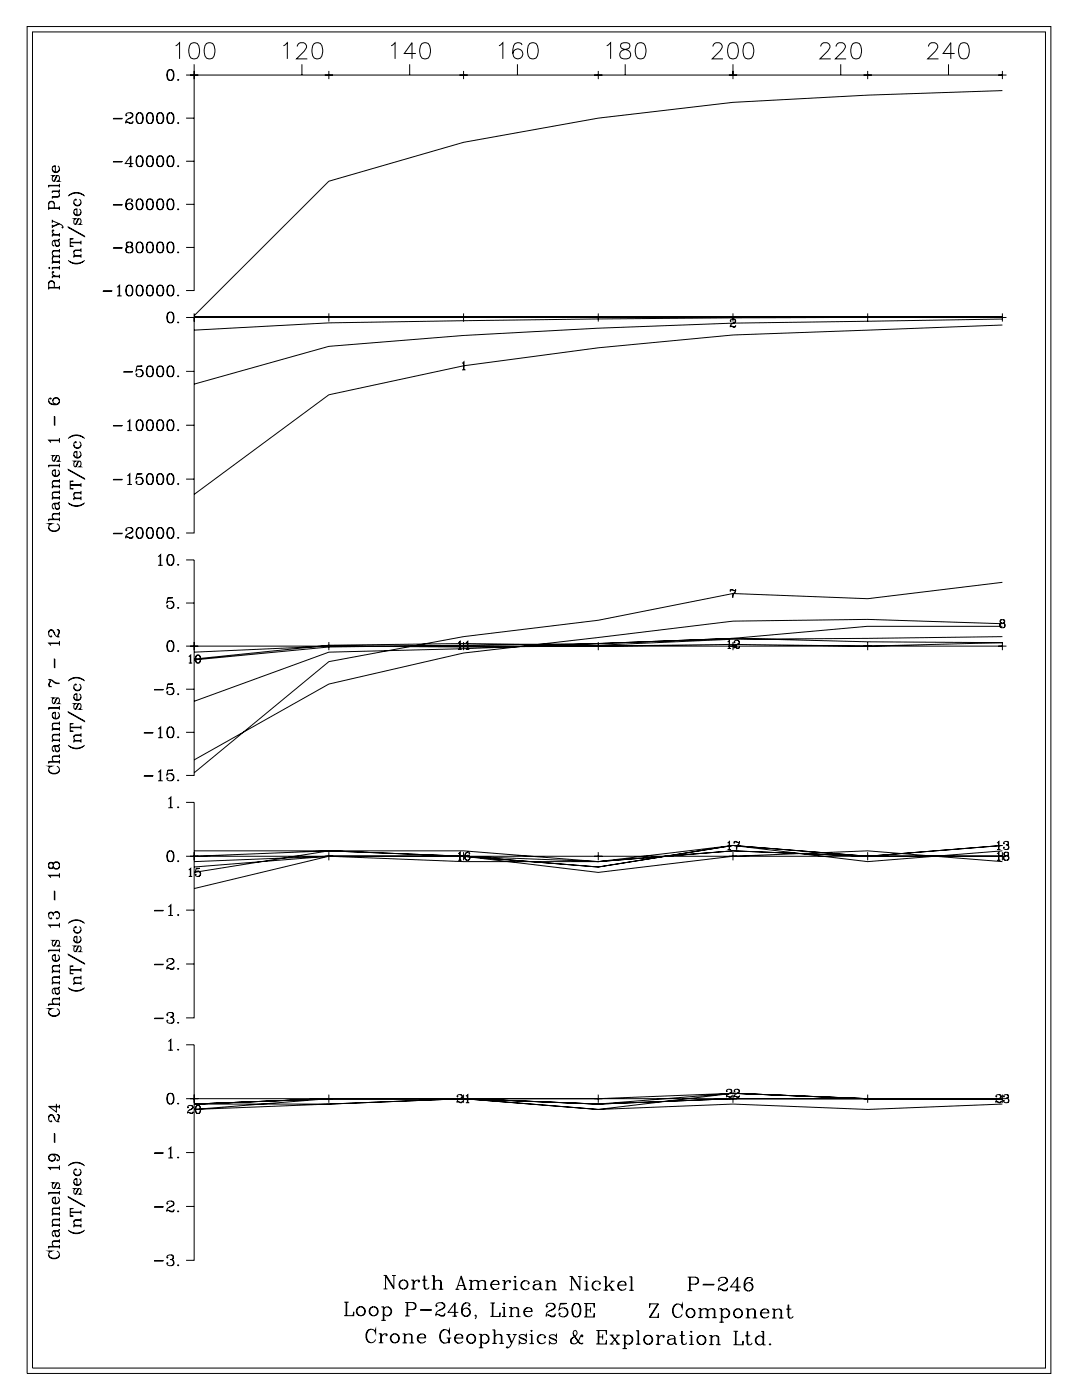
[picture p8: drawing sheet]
<svg xmlns="http://www.w3.org/2000/svg" width="215mm" height="279mm" viewBox="0 0 215 279" stroke-linecap="round" stroke-linejoin="round" font-family="sans-serif">
<g fill="none" stroke="#000" stroke-width=".2">
<path d="M5.4 5.3h204v268.5h-204zM6.5 6.4h201.9v266.3h-201.9zM33.9 13.9a.97 .97 0 0 0-.7 1.2l.1 .5a.67 .67 0 0 0 .7 .4 .67 .67 0 0 0 .6-.4 1.82 1.82 0 0 0-.2-1.6 .58 .58 0 0 0-.9 .3 1.26 1.26 0 0 0 .4 1.7M34.1 13.9a1.36 1.36 0 0 1 0 2.1M35 9.1l.8-.6v3.2M35.5 15.8l.1 .1-.1 .1zM37.1 15h2.4M38.1 8.7a1.05 1.05 0 0 1 1.5 .4 2.68 2.68 0 0 1-.3 2.5 1.06 1.06 0 0 1-1.5-.5 2.68 2.68 0 0 1 .3-2.4zM38.7 12.8v3M41.2 8.7a1.04 1.04 0 0 1 1.5 .4 2.66 2.66 0 0 1-.3 2.5 1.06 1.06 0 0 1-1.6-.5 2.69 2.69 0 0 1 .4-2.4zM56.5 9.1l.8-.6v3.2M59.2 9.3a.84 .84 0 0 1 .7-.8h.6a.8 .8 0 0 1 .4 1.2l-1.8 2h2.1"/>
<path d="M60.2 12.8v2.2M62.6 8.7a1.04 1.04 0 0 1 1.6 .4 2.66 2.66 0 0 1-.3 2.5 1.06 1.06 0 0 1-1.6-.5 2.7 2.7 0 0 1 .3-2.4zM64.7 15h1.7M65.5 14.1v1.7M78 9.1l.7-.6v3.2M81.6 12.8v2.2M82.9 10.7h-2.3l1.5-2.2v3.2M84.1 8.7a1.04 1.04 0 0 1 1.5 .4 2.65 2.65 0 0 1-.3 2.5 1.05 1.05 0 0 1-1.5-.5 2.68 2.68 0 0 1 .3-2.4zM91.6 15h1.6M92.4 14.1v1.7M99.4 9.1l.8-.6v3.2M103.1 12.8v2.2"/>
<path d="M104 9a.92 .92 0 0 0-.8-.5 .92 .92 0 0 0-.8 .6 2.32 2.32 0 0 0 .3 2.5 1 1 0 0 0 1.4-.5 1 1 0 0 0-.7-1.3 1 1 0 0 0-1.2 .9M105.6 8.7a1.04 1.04 0 0 1 1.5 .4 2.65 2.65 0 0 1-.3 2.5 1.05 1.05 0 0 1-1.5-.5 2.7 2.7 0 0 1 .3-2.4zM118.4 15h1.7M119.2 14.1v1.7M120.9 9.1l.8-.6v3.2M123.8 8.7a.65 .65 0 0 0 .3 1 1.5 1.5 0 0 1 1.6 1 .84 .84 0 0 1-.8 1h-.6a.92 .92 0 0 1-.8-1 .92 .92 0 0 1 1-.8l.6-.2a.65 .65 0 0 0 .3-1l-.5-.2zM124.6 12.8v2.2M127.1 8.7a1.04 1.04 0 0 1 1.5 .4 2.65 2.65 0 0 1-.3 2.5 1.05 1.05 0 0 1-1.6-.5 2.7 2.7 0 0 1 .4-2.4zM142.1 9.3a.81 .81 0 0 1 .6-.8h.6a.79 .79 0 0 1 .5 1.2l-1.9 2h2.2M145.3 15h1.6M145.5 8.7a1.05 1.05 0 0 1 1.5 .4 2.68 2.68 0 0 1-.3 2.5 1.06 1.06 0 0 1-1.5-.5 2.69 2.69 0 0 1 .3-2.4zM146.1 12.8v3"/>
<path d="M148.5 8.7a1.04 1.04 0 0 1 1.6 .4 2.65 2.65 0 0 1-.3 2.5 1.05 1.05 0 0 1-1.6-.5 2.7 2.7 0 0 1 .3-2.4zM163.6 9.3a.81 .81 0 0 1 .6-.8h.6a.79 .79 0 0 1 .5 1.2l-1.9 2h2.2M166.6 9.3a.84 .84 0 0 1 .6-.8h.7a.8 .8 0 0 1 .4 1.2l-1.8 2h2.1M167.6 12.8v2.2M170 8.7a1.04 1.04 0 0 1 1.5 .4 2.65 2.65 0 0 1-.3 2.5 1.05 1.05 0 0 1-1.5-.5 2.7 2.7 0 0 1 .3-2.4zM172.1 15h1.6M172.9 14.1v1.7M185 9.3a.81 .81 0 0 1 .7-.8h.6a.79 .79 0 0 1 .4 1.2l-1.8 2h2.1M189 12.8v2.2M190.3 10.7h-2.3l1.5-2.2v3.2M191.5 8.7a1.04 1.04 0 0 1 1.5 .4 2.65 2.65 0 0 1-.3 2.5 1.05 1.05 0 0 1-1.5-.5 2.7 2.7 0 0 1 .3-2.4zM199 15h1.6"/>
<path d="M199.8 18.1l-26.9 .9-26.8 1.4-26.9 3.1-26.8 4.9-26.9 7.7-26.8 26.8M199.8 15h-161.1v42.9h-1.6M199.8 14.1v1.7M9.7 37h2.1M10.4 33.8a.75 .75 0 0 0 .7 .5 .75 .75 0 0 0 .7-.5M11 33.2l-.5 .1M11.4 35l-.5 1h-.4a.7 .7 0 0 1 .1-.9l.2-.1h-.4l.2 .1M11.5 38.2a.66 .66 0 0 1 0 1.1h-1.1M11.5 33.1a.72 .72 0 0 1 .2 1 .72 .72 0 0 1-1.1 0 .72 .72 0 0 1 .2-1h.2v1.2M11.6 36l.2 .1h-.4l.4-.4v-.4l-.2-.3h-.3l-.6 1.1M11.8 38.9l-.3 .3h-1.1v.4M11.8 36.6v.8"/>
<path d="M11.8 37.8v.4h-1.4M11.8 38.1h-1.4v.4M11.8 36.9h-2.1v.5M13.6 39.1a2.2 2.2 0 0 1 3.3 0M13.8 38.9l.4-.2a2.57 2.57 0 0 1 2.5 .2M15.8 39.7a.72 .72 0 0 1 .2 1.1 .72 .72 0 0 1-1.1 0 .72 .72 0 0 1 .2-1.1v.2l-.1-.1M22.6 32.2l1.7 .1zM22.6 23.6l1.7 .1zM25.2 22.9l.1 .1h-.2a.73 .73 0 0 1 .7-.5 .73 .73 0 0 1 .7 .6l-.4 .4a1.06 1.06 0 0 0-1 1.1M25.7 33.2h.7M25.8 39.7a1.29 1.29 0 0 0-.1 2.1M26 22.5l.2 .1a.48 .48 0 0 1 .1 .7l-.7 .4"/>
<path d="M26 31.3v1.9M26.3 40v.2l.1-.2a.75 .75 0 0 0-.9-.3 .75 .75 0 0 0-.4 .9v.6a.69 .69 0 0 0 .7 .7 .69 .69 0 0 0 .6-.9 .69 .69 0 0 0-.9-.4l-.3 .5M26.5 24.3l-.3 .2-.8-.2-.3 .1M26.5 24.1l-.2 .5h-.4l-.5-.3M26.6 32.6h-1.6l1.1-1.5v2.1M27.7 39.7a1.16 1.16 0 0 0-.5 1.7 .66 .66 0 0 0 .6 .4 .66 .66 0 0 0 .6-.4 1.72 1.72 0 0 0-.2-1.6 .58 .58 0 0 0-.9 .3 1.25 1.25 0 0 0 .4 1.7M27.7 31.1a1.15 1.15 0 0 0-.5 1.7 .66 .66 0 0 0 .6 .4 .66 .66 0 0 0 .6-.4 1.71 1.71 0 0 0-.2-1.6 .58 .58 0 0 0-.9 .3 1.25 1.25 0 0 0 .4 1.7M27.7 22.5a1.15 1.15 0 0 0-.5 1.7 .66 .66 0 0 0 .6 .4 .66 .66 0 0 0 .6-.4 1.71 1.71 0 0 0-.2-1.6 .58 .58 0 0 0-.9 .3 1.25 1.25 0 0 0 .4 1.7M27.9 39.7a1.38 1.38 0 0 1 0 2.1M27.9 31.1a1.38 1.38 0 0 1 0 2.1M27.9 22.5a1.38 1.38 0 0 1 0 2.1M29.8 39.7a.97 .97 0 0 0-.6 1.2l.1 .5a.67 .67 0 0 0 .6 .4 .67 .67 0 0 0 .6-.4 1.83 1.83 0 0 0-.2-1.6 .58 .58 0 0 0-.9 .3 1.26 1.26 0 0 0 .4 1.7"/>
<path d="M29.8 31.1a.97 .97 0 0 0-.6 1.2l.1 .5a.67 .67 0 0 0 .6 .4 .67 .67 0 0 0 .6-.4 1.82 1.82 0 0 0-.2-1.6 .58 .58 0 0 0-.9 .3 1.26 1.26 0 0 0 .4 1.7M29.8 22.5a.97 .97 0 0 0-.6 1.2l.1 .5a.67 .67 0 0 0 .6 .4 .67 .67 0 0 0 .6-.4 1.82 1.82 0 0 0-.2-1.6 .58 .58 0 0 0-.9 .3 1.26 1.26 0 0 0 .4 1.7M30 39.7a1.36 1.36 0 0 1 0 2.1M30 31.1a1.36 1.36 0 0 1 0 2.1M30 22.5a1.36 1.36 0 0 1 0 2.1M31.8 39.7a1.16 1.16 0 0 0-.5 1.7 .66 .66 0 0 0 .6 .4 .66 .66 0 0 0 .6-.4 1.72 1.72 0 0 0-.2-1.6 .58 .58 0 0 0-.9 .3 1.25 1.25 0 0 0 .4 1.7M31.8 31.1a1.15 1.15 0 0 0-.5 1.7 .66 .66 0 0 0 .6 .4 .66 .66 0 0 0 .6-.4 1.71 1.71 0 0 0-.2-1.6 .58 .58 0 0 0-.9 .3 1.25 1.25 0 0 0 .4 1.7M31.8 22.5a1.15 1.15 0 0 0-.5 1.7 .66 .66 0 0 0 .6 .4 .66 .66 0 0 0 .6-.4 1.71 1.71 0 0 0-.2-1.6 .58 .58 0 0 0-.9 .3 1.25 1.25 0 0 0 .4 1.7M32 39.7a1.38 1.38 0 0 1 0 2.1M32 31.1a1.38 1.38 0 0 1 0 2.1M32 22.5a1.38 1.38 0 0 1 0 2.1M33.9 39.7a.97 .97 0 0 0-.7 1.2l.1 .5a.67 .67 0 0 0 .7 .4 .67 .67 0 0 0 .6-.4 1.83 1.83 0 0 0-.2-1.6 .58 .58 0 0 0-.9 .3 1.26 1.26 0 0 0 .4 1.7"/>
<path d="M33.9 31.1a.97 .97 0 0 0-.7 1.2l.1 .5a.67 .67 0 0 0 .7 .4 .67 .67 0 0 0 .6-.4 1.82 1.82 0 0 0-.2-1.6 .58 .58 0 0 0-.9 .3 1.26 1.26 0 0 0 .4 1.7M33.9 22.5a.97 .97 0 0 0-.7 1.2l.1 .5a.67 .67 0 0 0 .7 .4 .67 .67 0 0 0 .6-.4 1.82 1.82 0 0 0-.2-1.6 .58 .58 0 0 0-.9 .3 1.26 1.26 0 0 0 .4 1.7M34.1 39.7a1.36 1.36 0 0 1 0 2.1M34.1 31.1a1.35 1.35 0 0 1 0 2.1M34.1 22.5a1.35 1.35 0 0 1 0 2.1M35.5 33l.1 .1-.1 .1zM35.5 24.4l.1 .1-.1 .1zM37.1 32.1h1.6M37.1 23.5h1.6M9.7 56.5a.58 .58 0 0 1 .6-.4 .58 .58 0 0 1 .5 .4M9.7 40.6a.58 .58 0 0 1 .6-.4 .58 .58 0 0 1 .5 .4M9.7 57.4h2.1"/>
<path d="M9.7 57.3h2.1M9.7 41.5h2.1M9.7 41.4h2.1M9.8 53.3v.2l-.1-.1zM10.4 44l1.4 .6a.84 .84 0 0 1 .8 .7l-.1 .1v-.2M10.4 55.1h1.4M10.4 43.8v.6M10.4 44.8v.6M10.4 53.4h1.4M10.4 52.3h1.4M10.4 46.9h1.4M10.5 54.2l.1 .1 .1-.1-.2-.1a.59 .59 0 0 0 0 .6 .59 .59 0 0 0 .5 .3"/>
<path d="M10.5 45.9h.2l-.2-.1a.59 .59 0 0 0 .5 1M10.8 57.3v-.8a.56 .56 0 0 0-.5-.6 .56 .56 0 0 0-.6 .6v1.2M10.8 48l.3 1 .4 .1a.65 .65 0 0 0 0-1.1M10.8 41.4v-.8a.56 .56 0 0 0-.5-.5 .56 .56 0 0 0-.6 .5v1.3M11 48.7a.42 .42 0 0 0 .4 .3 .42 .42 0 0 0 .4-.3M11.6 44.6l-1.2 .5M11.8 51.1h-1.1a.66 .66 0 0 0 0 1.1M11.8 51.2h-1.1l-.3 .3M11.8 49.9h-1.1a.66 .66 0 0 0 0 1.2M11.8 50h-1.1l-.3 .3M11.8 47.7l-.3 .2-.9 .1a.7 .7 0 0 0-.1 .9l.2 .1-.1-.1M11.8 47.6l-.1 .3-.2 .1h-.9"/>
<path d="M11.8 41.1v.8M11.8 46.5v.7M11.8 49.6v.7M11.8 50.7v.8M11.8 51.9v.7M11.8 53v.7M11.8 54.7v.8M11.8 57v.7M11.8 55h-1.4v.5M11.8 46.8h-1.4v.4M11.8 52.2h-1.4v.4M11.8 53.3h-1.4v.4"/>
<path d="M11.8 44.6l-1.4 .6M13.6 51.9a2.2 2.2 0 0 0 3.3 0M13.6 45.2l3.3 2zM13.8 52.1l.4 .2a2.67 2.67 0 0 0 2.5-.2M14 47.7l.6-.1h-.6v1.5h.6l-.6-.1M14 48.4h2.1M14 48.3h2.1M14.7 42.4a.75 .75 0 0 0 .7 .5 .75 .75 0 0 0 .7-.5M14.7 40.4a.75 .75 0 0 0 .7 .5 .75 .75 0 0 0 .7-.5M14.7 51.1h1.4M15.3 41.8l-.5 .1M15.7 43.6l-.5 1h-.4a.7 .7 0 0 1 .1-.9l.2-.1h-.4l.2 .1"/>
<path d="M15.8 41.7a.72 .72 0 0 1 .2 1 .72 .72 0 0 1-1.1 0 .72 .72 0 0 1 .2-1h.2v1.2M15.9 44.6l.2 .1h-.4l.4-.4v-.4l-.2-.3h-.3l-.6 1.1M16.1 49.8h-1.1a.65 .65 0 0 0 0 1.2M16.1 49.9h-1.1l-.3 .3M16.1 51h-1.4v.4M16.1 48v.7M16.1 49.5v.7M16.1 50.7v.7M20.6 58l1.7 .1zM22.6 49.4l1.7 .1zM22.6 40.8l1.7 .1zM23.3 57.2l.5-.4v2.2"/>
<path d="M23.3 59h.9M23.7 56.9v2.1M25.6 48.2l-.3 .2-.1 .5a.73 .73 0 0 0 1.2 0v-.3a.71 .71 0 0 0-1-.2l-.1 .5 .3 .3M25.6 49.2l-.3 .1a.7 .7 0 0 0-.1 .9 .77 .77 0 0 0 .9 .2 .77 .77 0 0 0 .4-.8l-.2-.3-.3-.1M25.6 49.2l-.4 .4v.4l.4 .4M25.7 56.8a.97 .97 0 0 0-.6 1.3l.1 .5a.67 .67 0 0 0 .6 .4 .67 .67 0 0 0 .6-.4 1.82 1.82 0 0 0-.2-1.7 .58 .58 0 0 0-.9 .3 1.26 1.26 0 0 0 .4 1.8M25.9 56.8a1.36 1.36 0 0 1 0 2.2M25.9 40.5a.69 .69 0 0 1 .5 .6 .69 .69 0 0 1-.5 .7M26 48.2l.3 .4-.1 .5-.2 .1M26 49.2l.4 .4v.4l-.4 .4M27.7 56.8a1.16 1.16 0 0 0-.5 1.8 .66 .66 0 0 0 .6 .4 .66 .66 0 0 0 .6-.4 1.71 1.71 0 0 0-.2-1.7 .58 .58 0 0 0-.9 .3 1.25 1.25 0 0 0 .4 1.8M27.7 48.2a1.16 1.16 0 0 0-.5 1.8 .66 .66 0 0 0 .6 .4 .66 .66 0 0 0 .6-.4 1.71 1.71 0 0 0-.2-1.6 .58 .58 0 0 0-.9 .3 1.25 1.25 0 0 0 .4 1.7"/>
<path d="M27.9 56.8a1.38 1.38 0 0 1 0 2.2M27.9 48.2a1.38 1.38 0 0 1 0 2.2M29.8 56.8a.97 .97 0 0 0-.6 1.3l.1 .5a.67 .67 0 0 0 .6 .4 .67 .67 0 0 0 .6-.4 1.82 1.82 0 0 0-.2-1.7 .58 .58 0 0 0-.9 .3 1.26 1.26 0 0 0 .4 1.8M29.8 48.2a.97 .97 0 0 0-.6 1.3l.1 .5a.67 .67 0 0 0 .6 .4 .67 .67 0 0 0 .6-.4 1.82 1.82 0 0 0-.2-1.6 .58 .58 0 0 0-.9 .3 1.26 1.26 0 0 0 .4 1.7M30 56.8a1.36 1.36 0 0 1 0 2.2M30 48.2a1.36 1.36 0 0 1 0 2.2M31.8 56.8a1.16 1.16 0 0 0-.5 1.8 .66 .66 0 0 0 .6 .4 .66 .66 0 0 0 .6-.4 1.71 1.71 0 0 0-.2-1.7 .58 .58 0 0 0-.9 .3 1.25 1.25 0 0 0 .4 1.8M31.8 48.2a1.16 1.16 0 0 0-.5 1.8 .66 .66 0 0 0 .6 .4 .66 .66 0 0 0 .6-.4 1.71 1.71 0 0 0-.2-1.6 .58 .58 0 0 0-.9 .3 1.25 1.25 0 0 0 .4 1.7M32 56.8a1.38 1.38 0 0 1 0 2.2M32 48.2a1.38 1.38 0 0 1 0 2.2M33.9 56.8a.97 .97 0 0 0-.7 1.3l.1 .5a.67 .67 0 0 0 .7 .4 .67 .67 0 0 0 .6-.4 1.82 1.82 0 0 0-.2-1.7 .58 .58 0 0 0-.9 .3 1.26 1.26 0 0 0 .4 1.8M33.9 48.2a.97 .97 0 0 0-.7 1.3l.1 .5a.67 .67 0 0 0 .7 .4 .67 .67 0 0 0 .6-.4 1.82 1.82 0 0 0-.2-1.6 .58 .58 0 0 0-.9 .3 1.26 1.26 0 0 0 .4 1.7"/>
<path d="M34.1 56.8a1.36 1.36 0 0 1 0 2.2M34.1 48.2a1.36 1.36 0 0 1 0 2.2M35.4 50.3h.2l-.1 .1zM35.5 58.8l.1 .1-.1 .1zM35.5 41.6l.1 .1-.1 .1zM37.1 49.3h1.6M37.1 40.7h1.6M9.7 79.9a1.28 1.28 0 0 0 2.1 .2M10 79.4h.2l-.2-.1a.75 .75 0 0 0-.2 1 .75 .75 0 0 0 .8 .4h.6a.7 .7 0 0 0 .7-.7 .7 .7 0 0 0-.7-.7 .7 .7 0 0 0-.7 .6l.1 .4 .5 .3M10.5 79.9a.69 .69 0 0 1 .7-.6 .69 .69 0 0 1 .6 .6M24.7 74.1l1.7 .1zM27.3 73.1l1-.2h-1l-.2 1.1a.77 .77 0 0 1 1.2-.3 .77 .77 0 0 1 0 1.2 .77 .77 0 0 1-1.2-.2l.1-.2v.2"/>
<path d="M27.9 73.7a.75 .75 0 0 1 .5 .7 .75 .75 0 0 1-.5 .7M29.8 72.9a.97 .97 0 0 0-.6 1.3l.1 .5a.67 .67 0 0 0 .6 .4 .67 .67 0 0 0 .6-.4 1.82 1.82 0 0 0-.2-1.6 .58 .58 0 0 0-.9 .3 1.26 1.26 0 0 0 .4 1.7M30 72.9a1.36 1.36 0 0 1 0 2.2M31.8 72.9a1.16 1.16 0 0 0-.5 1.8 .66 .66 0 0 0 .6 .4 .66 .66 0 0 0 .6-.4 1.71 1.71 0 0 0-.2-1.6 .58 .58 0 0 0-.9 .3 1.25 1.25 0 0 0 .4 1.7M32 72.9a1.38 1.38 0 0 1 0 2.2M33.9 72.9a.97 .97 0 0 0-.7 1.3l.1 .5a.67 .67 0 0 0 .7 .4 .67 .67 0 0 0 .6-.4 1.82 1.82 0 0 0-.2-1.6 .58 .58 0 0 0-.9 .3 1.26 1.26 0 0 0 .4 1.7M33.9 62.2a.97 .97 0 0 0-.7 1.2l.1 .5a.67 .67 0 0 0 .7 .5 .67 .67 0 0 0 .6-.5 1.82 1.82 0 0 0-.2-1.6 .58 .58 0 0 0-.9 .3 1.26 1.26 0 0 0 .4 1.8M34.1 72.9a1.36 1.36 0 0 1 0 2.2M34.1 62.2a1.36 1.36 0 0 1 0 2.2M35.5 74.9l.1 .1-.1 .1zM35.5 64.1l.1 .1-.1 .2zM37.1 63.3h2.4"/>
<path d="M37.1 74h1.6M38.7 63.3h161.1M38.7 63.3v42.9h-1.6M38.7 63.2h161.1l-80.6 .4-53.7 .8-26.8 1.4M38.7 63.2h161.1l-161.1 .1M38.7 62.5v1.6M64.7 63.3h1.7M65.5 62.5v1.6M91.6 63.3h1.6M92.1 72.4l.4-.3v1.6M92.1 73.7h.7M92.4 62.5v1.6"/>
<path d="M92.4 72.2v1.5M118.4 63.3h1.7M119.2 62.5v1.6M145.3 63.3h1.6M145.6 63.9v.2l-.1-.1a.55 .55 0 0 1 .6-.4 .55 .55 0 0 1 .5 .5l-.3 .3a.79 .79 0 0 0-.8 .8M146.1 62.5v1.6M146.2 63.6l.3 .2v.3l-.6 .4M146.6 65l-.2 .1h-.9M146.6 64.8l-.1 .4-.7-.2M172.1 63.3h1.6M172.9 62.5v1.6M199 63.3h1.6"/>
<path d="M199.8 64.8l-53.7 2-26.9 2.5-26.8 3.6-26.9 5.8-26.8 19.8M199.8 63.6l-26.9 .4a1293.7 1293.7 0 0 0-107.4 5l-26.8 7.6M199.8 62.5v1.6M9.7 92.8h2.1M9.8 87.8h2M10.4 94.4a.75 .75 0 0 0 .7 .5 .75 .75 0 0 0 .7-.5M10.4 99.3h1.4M10.4 97h1.4M10.8 83l.1 1.8zM11 93.8l-.5 .1M11.4 90.8l-.5 1-.3 .1a.7 .7 0 0 1-.1-.9l.3-.2h-.4l.2 .1M11.5 93.7a.72 .72 0 0 1 .2 1 .72 .72 0 0 1-1.1 0 .72 .72 0 0 1 .2-1h.2v1.2"/>
<path d="M11.6 91.8l.2 .1h-.4l.4-.4v-.4l-.2-.3h-.3l-.6 1.1M11.8 100l-.1 .3-.2 .1h-.9M11.8 98.1h-1.1a.66 .66 0 0 0 0 1.1M11.8 98.2h-1.1l-.3 .3M11.8 95.8h-1.1a.65 .65 0 0 0 0 1.1M11.8 95.9h-1.1l-.3 .3M11.8 87.7h-2.1l.4 .5M11.8 87.3v.9M11.8 92.4v.7M11.8 95.5v.7M11.8 96.6v.7M11.8 97.8v.7"/>
<path d="M11.8 98.9v.7M11.8 96.9h-1.4v.4M11.8 99.2h-1.4v.4M11.8 92.7h-2.1v.4M13.6 93.6l3.3 1.9zM13.6 87.4a2.2 2.2 0 0 1 3.3 0M13.8 87.2l.4-.2a2.56 2.56 0 0 1 2.5 .2M14 96l.6-.1h-.6v1.5h.6l-.6-.1M14 96.7h2.1M14 96.6h2.1M14.7 90.7a.75 .75 0 0 0 .7 .5 .75 .75 0 0 0 .7-.5M14.7 88.7a.75 .75 0 0 0 .7 .6 .75 .75 0 0 0 .7-.6"/>
<path d="M14.7 99.4h1.4M15.3 90.1l-.5 .1M15.7 91.9l-.5 1h-.4a.7 .7 0 0 1 .1-.9l.2-.1h-.4l.2 .1M15.8 90a.72 .72 0 0 1 .2 1.1 .72 .72 0 0 1-1.1 0 .72 .72 0 0 1 .2-1.1h.2v1.2M15.8 88a.72 .72 0 0 1 .2 1.1 .72 .72 0 0 1-1.1 0 .72 .72 0 0 1 .2-1.1v.2l-.1-.1M15.9 92.9l.2 .1h-.4l.4-.4v-.4l-.2-.3h-.3l-.6 1.1M16.1 98.2h-1.1a.65 .65 0 0 0 0 1.1M16.1 98.3h-1.1l-.3 .3M16.1 99.3h-1.4v.4M16.1 96.3v.7M16.1 97.8v.8M16.1 99v.7"/>
<path d="M22.6 95.5l1.7 .1zM22.6 84.8l1.7 .1zM25.4 94.8l.5-.4v2.2M25.4 84.1l.5-.4v2.1M25.4 96.6h.9M25.4 85.8h.9M25.8 83.8v2M25.8 94.5v2.1M27.3 94.5l1-.1h-1l-.2 1a.77 .77 0 0 1 1.2-.2 .77 .77 0 0 1 0 1.2 .77 .77 0 0 1-1.2-.2l.1-.2v.2M27.7 83.7a1.16 1.16 0 0 0-.5 1.7 .66 .66 0 0 0 .6 .4 .66 .66 0 0 0 .6-.4 1.71 1.71 0 0 0-.2-1.6 .58 .58 0 0 0-.9 .3 1.25 1.25 0 0 0 .4 1.7M27.9 95.1a.75 .75 0 0 1 .5 .8 .75 .75 0 0 1-.5 .7M27.9 83.7a1.38 1.38 0 0 1 0 2.1"/>
<path d="M29.8 94.4a.97 .97 0 0 0-.6 1.2l.1 .6a.67 .67 0 0 0 .6 .4 .67 .67 0 0 0 .6-.4 1.82 1.82 0 0 0-.2-1.7 .58 .58 0 0 0-.9 .3 1.26 1.26 0 0 0 .4 1.8M29.8 83.7a.97 .97 0 0 0-.6 1.2l.1 .5a.67 .67 0 0 0 .6 .4 .67 .67 0 0 0 .6-.4 1.82 1.82 0 0 0-.2-1.6 .58 .58 0 0 0-.9 .3 1.26 1.26 0 0 0 .4 1.7M30 94.4a1.36 1.36 0 0 1 0 2.2M30 83.7a1.36 1.36 0 0 1 0 2.1M31.8 94.4a1.16 1.16 0 0 0-.5 1.8 .66 .66 0 0 0 .6 .4 .66 .66 0 0 0 .6-.4 1.71 1.71 0 0 0-.2-1.7 .58 .58 0 0 0-.9 .3 1.25 1.25 0 0 0 .4 1.8M31.8 83.7a1.16 1.16 0 0 0-.5 1.7 .66 .66 0 0 0 .6 .4 .66 .66 0 0 0 .6-.4 1.71 1.71 0 0 0-.2-1.6 .58 .58 0 0 0-.9 .3 1.25 1.25 0 0 0 .4 1.7M32 94.4a1.38 1.38 0 0 1 0 2.2M32 83.7a1.38 1.38 0 0 1 0 2.1M33.9 94.4a.97 .97 0 0 0-.7 1.2l.1 .6a.67 .67 0 0 0 .7 .4 .67 .67 0 0 0 .6-.4 1.82 1.82 0 0 0-.2-1.7 .58 .58 0 0 0-.9 .3 1.26 1.26 0 0 0 .4 1.8M33.9 83.7a.97 .97 0 0 0-.7 1.2l.1 .5a.67 .67 0 0 0 .7 .4 .67 .67 0 0 0 .6-.4 1.82 1.82 0 0 0-.2-1.6 .58 .58 0 0 0-.9 .3 1.26 1.26 0 0 0 .4 1.7M34.1 94.4a1.36 1.36 0 0 1 0 2.2M34.1 83.7a1.36 1.36 0 0 1 0 2.1"/>
<path d="M35.5 96.4l.1 .1-.1 .1zM35.5 85.6l.1 .1-.1 .1zM37.1 95.5h1.6M37.1 84.8h1.6M9.7 105.2a1.22 1.22 0 0 0 2.1 0M9.7 103.6h2.1M10.8 100.4l.3 1 .4 .1a.64 .64 0 0 0 0-1.1M11 101.1a.42 .42 0 0 0 .4 .3 .42 .42 0 0 0 .4-.3M11.3 104.4a.79 .79 0 0 1 .5 .9 .79 .79 0 0 1-.8 .6 .94 .94 0 0 1-1-.2 .94 .94 0 0 1-.2-1l.2-.2-.3-.1h.6l-.3 .1M11.8 102.3h-1.1a.66 .66 0 0 0 0 1.2M11.8 102.5h-1.1l-.3 .3M11.8 100.1l-.3 .2-.9 .1a.7 .7 0 0 0-.1 .9l.2 .1-.1-.1"/>
<path d="M11.8 102v.8M11.8 103.2v.7M11.8 103.5h-2.1v.4M13.6 100.2a2.2 2.2 0 0 0 3.3 0M13.8 100.4l.4 .2a2.67 2.67 0 0 0 2.5-.2M22.6 106.3l1.7 .1zM25.2 105.6l.1 .1h-.2a.73 .73 0 0 1 .7-.6 .73 .73 0 0 1 .7 .7l-.4 .4a1.07 1.07 0 0 0-1 1.1M26 105.2l.2 .1a.48 .48 0 0 1 .1 .7l-.7 .4M26.5 107l-.3 .2-.8-.2-.3 .1M26.5 106.8l-.2 .5h-.4l-.5-.3M27.7 105.2a1.16 1.16 0 0 0-.5 1.7 .66 .66 0 0 0 .6 .4 .66 .66 0 0 0 .6-.4 1.71 1.71 0 0 0-.2-1.6 .58 .58 0 0 0-.9 .3 1.25 1.25 0 0 0 .4 1.7M27.9 105.2a1.38 1.38 0 0 1 0 2.1"/>
<path d="M29.8 105.2a.97 .97 0 0 0-.6 1.2l.1 .5a.67 .67 0 0 0 .6 .4 .67 .67 0 0 0 .6-.4 1.82 1.82 0 0 0-.2-1.6 .58 .58 0 0 0-.9 .3 1.26 1.26 0 0 0 .4 1.7M30 105.2a1.36 1.36 0 0 1 0 2.1M31.5 110.9l.5-.4v2.2M31.5 112.7h.9M31.8 105.2a1.16 1.16 0 0 0-.5 1.7 .66 .66 0 0 0 .6 .4 .66 .66 0 0 0 .6-.4 1.71 1.71 0 0 0-.2-1.6 .58 .58 0 0 0-.9 .3 1.25 1.25 0 0 0 .4 1.7M31.9 110.6v2.1M32 105.2a1.38 1.38 0 0 1 0 2.1M33.5 119.2l1-.1h-1l-.3 1a.77 .77 0 0 1 1.2-.2 .77 .77 0 0 1 0 1.2 .77 .77 0 0 1-1.2-.2l.1-.2 .2 .1-.2 .1M33.9 105.2a.97 .97 0 0 0-.7 1.2l.1 .5a.67 .67 0 0 0 .7 .4 .67 .67 0 0 0 .6-.4 1.82 1.82 0 0 0-.2-1.6 .58 .58 0 0 0-.9 .3 1.26 1.26 0 0 0 .4 1.7M33.9 110.5a.97 .97 0 0 0-.7 1.3l.1 .5a.67 .67 0 0 0 .7 .4 .67 .67 0 0 0 .6-.4 1.82 1.82 0 0 0-.2-1.7 .58 .58 0 0 0-.9 .3 1.26 1.26 0 0 0 .4 1.8M34.1 105.2a1.36 1.36 0 0 1 0 2.1M34.1 119.8a.75 .75 0 0 1 .5 .8 .75 .75 0 0 1-.5 .7"/>
<path d="M34.1 110.5a1.36 1.36 0 0 1 0 2.2M35.5 107.1l.1 .1-.1 .1zM35.5 112.5l.1 .1-.1 .1zM37.1 111.6h1.6v43h-1.6M145.5 117.8l.3-.3 .5 .2 .3-.2-.1 .5a1.3 1.3 0 0 0-.4 1.1M145.5 117.5v.5M145.6 117.6h.3l.4 .1M146.5 118a1.14 1.14 0 0 0-.5 1.1M199.8 116.1l-26.9 3.2-26.8-1-26.9 5.3-26.8 3.3-26.9 5-26.8 22.1M9.7 126l.1-.2a.48 .48 0 0 1 .7-.1l.4 .7M9.7 136.9h.6M9.8 128.3h2"/>
<path d="M10 135.8l-.2 .6 .1 .4M10.1 126.8h.2l-.1 .2a.74 .74 0 0 1-.5-.8 .74 .74 0 0 1 .6-.7l.4 .4a1.07 1.07 0 0 0 1.1 1.1M10.3 135.5a1.54 1.54 0 0 0 1.5 .7M10.8 131.3l.1 1.8zM11.3 125.5l.5 .2v.4l-.3 .5M11.4 139.1l-.5 1-.3 .1a.7 .7 0 0 1-.1-.9l.3-.2h-.4l.2 .1M11.5 125.5l.2 .3-.2 .8 .1 .4M11.8 136.2a1.78 1.78 0 0 1-1.5-.7l-.6-.1 .3 .2-.3 1 .4 .3M11.8 128.2h-2.1l.4 .5M11.8 127.8v.9M13.6 135.7a2.2 2.2 0 0 1 3.3 0M13.8 135.5l.4-.2a2.56 2.56 0 0 1 2.5 .2"/>
<path d="M14.7 139a.75 .75 0 0 0 .7 .5 .75 .75 0 0 0 .7-.5M14.7 137.1a.75 .75 0 0 0 .7 .5 .75 .75 0 0 0 .7-.5M15.3 138.4l-.5 .1M15.8 138.3a.72 .72 0 0 1 .2 1.1 .72 .72 0 0 1-1.1 0 .72 .72 0 0 1 .2-1.1h.2v1.2M15.8 136.4a.72 .72 0 0 1 .2 1 .72 .72 0 0 1-1.1 0 .72 .72 0 0 1 .2-1v.2l-.1-.1M30.8 137.4l1.7 .1zM33.5 136.4l1-.1h-1l-.3 1a.77 .77 0 0 1 1.2-.2 .77 .77 0 0 1 0 1.2 .77 .77 0 0 1-1.2-.3l.1-.2 .2 .1-.2 .1M33.9 127.7a.97 .97 0 0 0-.7 1.2l.1 .6a.67 .67 0 0 0 .7 .4 .67 .67 0 0 0 .6-.4 1.82 1.82 0 0 0-.2-1.7 .58 .58 0 0 0-.9 .3 1.27 1.27 0 0 0 .4 1.8M34.1 137a.75 .75 0 0 1 .5 .7 .75 .75 0 0 1-.5 .8M34.1 127.7a1.36 1.36 0 0 1 0 2.2M35.4 138.3h.2l-.1 .2zM35.4 129.8h.2l-.1 .1z"/>
<path d="M35.5 121.1l.1 .1-.1 .1zM37.1 128.8h2.4M37.1 137.4h1.6M37.1 120.2h1.6M37.6 130.9l.4-.3v1.6M37.6 132.2h.7M37.9 130.6v1.6M38.7 128.8h161.1M38.7 130l26.8-1.2 26.9 .2 53.7-.6 26.8 .4 26.9-.7-26.9-.2-26.8-.7-26.9 1.1-53.7 .7-26.8 2.5M38.7 128v1.6M39.4 130.6a.93 .93 0 0 0 0 1.6h.1a.94 .94 0 0 0 0-1.6h-.1a1.04 1.04 0 0 0 0 1.6M39.5 130.6a1.04 1.04 0 0 1 0 1.6"/>
<path d="M64.7 128.8h1.7M65.5 128v1.6M91.3 128.1l.4-.3v1.6M91.3 129.4h.7M91.6 128.8h1.6M91.6 127.9v1.5M92.4 128v1.6M92.8 128.1l.4-.3v1.6M92.8 129.4h.7M93.1 127.9v1.5M118.4 128.8h1.7M119.2 128v1.6"/>
<path d="M145 127.9l.4-.3v1.6M145 129.2h.7M145.3 128.8h1.6M145.3 127.7v1.5M146.1 128v1.6M146.4 127.9v.2l-.1-.1a.55 .55 0 0 1 .6-.4 .55 .55 0 0 1 .5 .5l-.3 .3a.81 .81 0 0 0-.8 .8M147 127.6l.2 .2 .1 .3-.6 .5M147.4 129l-.2 .2-.9-.1M147.4 128.9l-.2 .3-.7-.2M172.1 128.8h1.6M172.9 128v1.6M199 128.8h1.6"/>
<path d="M199.6 123.5l-.2 .1-.1 .4a.56 .56 0 0 0 .9 0v-.3a.5 .5 0 0 0-.8 0l.1 .4 .1 .1M199.6 124.2l-.4 .3a.53 .53 0 0 0 .7 .6 .53 .53 0 0 0 .3-.8l-.3-.1M199.6 124.2l-.3 .3 .1 .5 .2 .1M199.8 124.3l-26.9-.8-26.8 .3-53.7 6.4-26.9 6.1-26.8 15.2M199.8 124.8h-26.9l-26.8 2.4-53.7 2.1-26.9 .7-26.8 9.8M199.8 126.9l-53.7 .5-26.9 1.2-26.8-.3-26.9 .3-26.8 2.8M199.8 128v1.6M199.9 123.5l.3 .2-.1 .4-.2 .1M199.9 124.2l.3 .3v.5l-.3 .1M9.7 153.5a1.22 1.22 0 0 0 2.1 0M9.7 151.9h2.1M9.7 141.2h2.1"/>
<path d="M10.4 142.7a.75 .75 0 0 0 .7 .5 .75 .75 0 0 0 .7-.5M10.4 147.6h1.4M10.4 145.4h1.4M10.8 148.7l.3 1 .4 .2a.64 .64 0 0 0 0-1.2M11 149.4a.42 .42 0 0 0 .4 .4 .42 .42 0 0 0 .4-.4M11 142.1l-.5 .1M11.3 152.7a.79 .79 0 0 1 .5 .9 .79 .79 0 0 1-.8 .6 .94 .94 0 0 1-1-.2 .94 .94 0 0 1-.2-1l.2-.2-.3-.1h.6l-.3 .1M11.5 142a.71 .71 0 0 1 .2 1.1 .71 .71 0 0 1-1.1 0 .71 .71 0 0 1 .2-1.1h.2v1.2M11.6 140.1l.2 .1h-.4l.4-.4v-.4l-.2-.3h-.3l-.6 1.1M11.8 150.7h-1.1a.66 .66 0 0 0 0 1.1M11.8 150.8h-1.1l-.3 .3M11.8 148.4l-.3 .2-.9 .1a.7 .7 0 0 0-.1 .9l.2 .1-.1-.1"/>
<path d="M11.8 148.3l-.1 .3-.2 .1h-.9M11.8 146.4h-1.1a.66 .66 0 0 0 0 1.1M11.8 146.5h-1.1l-.3 .3M11.8 144.1h-1.1a.65 .65 0 0 0 0 1.1M11.8 144.2h-1.1l-.3 .3M11.8 140.7v.8M11.8 143.8v.7M11.8 144.9v.8M11.8 146.1v.7M11.8 147.2v.7M11.8 150.4v.7M11.8 151.5v.7"/>
<path d="M11.8 145.2h-1.4v.5M11.8 147.5h-1.4v.4M11.8 141.1h-2.1v.4M11.8 151.8h-2.1v.4M13.6 148.5a2.2 2.2 0 0 0 3.3 0M13.6 141.9l3.3 1.9zM13.8 148.7l.4 .2a2.67 2.67 0 0 0 2.5-.2M14 144.3l.6-.1h-.6v1.6h.6l-.6-.1M14 145h2.1M14 144.9h2.1M14.7 147.7h1.4M15.7 140.2l-.5 1.1h-.4a.7 .7 0 0 1 .1-1l.2-.1h-.4l.2 .1"/>
<path d="M15.9 141.3l.2 .1h-.4l.4-.4v-.5l-.2-.3h-.3l-.6 1.2M16.1 146.5h-1.1a.65 .65 0 0 0 0 1.1M16.1 146.6h-1.1l-.3 .3M16.1 147.6h-1.4v.4M16.1 144.6v.8M16.1 146.2v.7M16.1 147.3v.7M28.8 154.6l1.7 .1zM28.8 146l1.7 .1zM31.5 153.9l.5-.4v2.1M31.5 145.3l.5-.4v2.1M31.5 155.6h.9"/>
<path d="M31.5 147h.9M31.9 145v2M31.9 153.6v2M33.5 153.6l1-.1h-1l-.3 1a.77 .77 0 0 1 1.2-.2 .77 .77 0 0 1 0 1.2 .77 .77 0 0 1-1.2-.3l.1-.2 .2 .1-.2 .1M33.5 159.3l.6-.4v2.1M33.9 144.9a.97 .97 0 0 0-.7 1.2l.1 .5a.67 .67 0 0 0 .7 .4 .67 .67 0 0 0 .6-.4 1.83 1.83 0 0 0-.2-1.6 .58 .58 0 0 0-.9 .3 1.26 1.26 0 0 0 .4 1.7M34 159v2M34.1 154.2a.75 .75 0 0 1 .5 .7 .75 .75 0 0 1-.5 .7M34.1 144.9a1.36 1.36 0 0 1 0 2.1M35.4 146.9h.2l-.1 .1zM35.5 155.4l.1 .1-.1 .1zM37.1 159.9h1.6v43h-1.6"/>
<path d="M37.1 146h1.6M9.7 172.7l.1 .3 .5 .1a.73 .73 0 0 0 0-1.2h-.3a.72 .72 0 0 0-.2 1l.5 .1 .3-.3M9.7 172.3a.51 .51 0 0 1 .8-.2l.1 .2M9.8 174.6h2M10.6 172.3l.1-.3 .3-.2a.7 .7 0 0 1 .9 .9 .7 .7 0 0 1-1.2 .3l-.1-.3M10.6 172.7l.4 .4h.4l.4-.4M10.6 172.3l.4-.4h.4l.4 .4M10.8 177.6l.1 1.8zM11.8 174.4h-2.1l.4 .6M11.8 174v1M33.5 161h1M33.9 169.6a.97 .97 0 0 0-.7 1.2l.1 .5a.67 .67 0 0 0 .7 .4 .67 .67 0 0 0 .6-.4 1.82 1.82 0 0 0-.2-1.6 .58 .58 0 0 0-.9 .3 1.26 1.26 0 0 0 .4 1.7"/>
<path d="M34.1 169.6a1.36 1.36 0 0 1 0 2.1M35.5 171.5l.1 .1-.1 .1zM35.5 160.8l.1 .1-.1 .1zM37.1 170.7h2.4M37.6 173.4l.4-.3v1.6M37.6 174.7h.7M37.9 173.2v1.5M38.7 171.7l26.8-1h26.9l26.8 1 26.9-3.2 26.8 2.2 26.9-2.2-26.9 2.2-26.8-1.1-26.9 2.1h-26.8l-26.9-1-26.8 6.4M38.7 170.7l26.8-1.1h26.9l26.8 2.1 26.9-2.1 26.8 1.1h26.9zM38.7 169.6h26.8l26.9 1.1 26.8 2.1 26.9-4.3 26.8 2.2h26.9M38.7 169.8v1.7M39.1 173.2l.7-.1h-.7l-.2 .7a.58 .58 0 0 1 .9-.1 .58 .58 0 0 1 0 .9 .58 .58 0 0 1-.9-.2l.1-.2v.2"/>
<path d="M39.5 173.6l.4 .5-.1 .4-.3 .2M64.7 170.7h1.7M65.5 169.8v1.7M91.3 170.2l.4-.3v1.6M91.3 171.5h.7M91.6 170.7h1.6M91.6 169.9v1.6M92.4 169.8v1.7M93.1 169.9a.98 .98 0 0 0 0 1.6M93.2 170.5l.4 .4-.1 .3-.3 .3M93.5 170.1v.1l.1-.1a.56 .56 0 0 0-.7-.2 .56 .56 0 0 0-.3 .6v.5a.52 .52 0 0 0 .6 .5 .52 .52 0 0 0 .4-.6 .52 .52 0 0 0-.7-.4l-.2 .4M118.4 170.7h1.7"/>
<path d="M119.2 169.8v1.7M145 168l.4-.3v1.6M145 169.3h.7M145.3 170.7h1.6M145.3 167.8v1.5M146.1 169.8v1.7M146.3 168l.2-.3 .6 .2 .3-.2-.1 .5-.5 .7v.4M146.3 167.7v.5M146.4 167.9l.3-.1 .4 .1M147.3 168.2a1.16 1.16 0 0 0-.5 1.1M172.1 170.7h1.6M172.9 169.8v1.7"/>
<path d="M198.7 168l.4-.3v1.6M198.7 170.2l.4-.3v1.6M198.7 169.3h.7M198.7 171.5h.7M199 170.7h1.6M199 167.8v1.5M199 169.9v1.6M199.8 171.7l-26.9-2.1-26.8 1.1-26.9 3.2-26.8-3.2-26.9-1.1-26.8 4.3M199.8 169.6l-26.9 2.1-26.8-3.2-26.9 4.3-26.8-2.1h-26.9l-26.8 2.1M199.8 169.8v1.7M200.1 168v.2l-.1-.2 .2-.2a.59 .59 0 0 1 .8 .1l-.1 .4-.4 .1M200.4 169.9h-.2l-.1 .4a.54 .54 0 0 0 .9 0v-.2a.53 .53 0 0 0-.8-.2v.4l.2 .2"/>
<path d="M200.4 170.5l-.4 .4a.53 .53 0 0 0 .6 .6 .53 .53 0 0 0 .3-.9l-.2-.1M200.4 170.5l-.3 .4 .1 .4 .2 .2M200.7 167.7l.2 .2-.1 .4-.1 .1 .1 .1a.45 .45 0 0 1 .3 .5 .45 .45 0 0 1-.4 .3l-.5-.1-.2-.2 .1-.1v.1M200.7 169.9l.2 .2-.1 .4h-.1M200.7 170.5l.3 .4-.1 .4-.2 .2M200.9 168.6l.1 .4-.3 .3M9.7 182.2a.51 .51 0 0 1 .8-.2l.1 .2a.62 .62 0 0 1 .6-.5 .62 .62 0 0 1 .6 .5l-.1 .7-.3 .2-.2-.1h.2M9.7 189.5h2.1M9.8 184.5h2M10.4 191a.75 .75 0 0 0 .7 .5 .75 .75 0 0 0 .7-.5M10.4 195.9h1.4M10.4 193.7h1.4"/>
<path d="M10.6 182.5l-.1-.6-.5-.1a.74 .74 0 0 0-.3 .7 .74 .74 0 0 0 .5 .6l.1-.1h-.2M10.8 197.1l.3 1 .4 .1a.64 .64 0 0 0 0-1.1M10.8 181.9a.65 .65 0 0 1 1 .3M11 197.8a.42 .42 0 0 0 .4 .3 .42 .42 0 0 0 .4-.3M11 190.4l-.5 .1M11.4 187.4l-.5 1.1-.3 .1a.7 .7 0 0 1-.1-1l.3-.2h-.4l.2 .1M11.5 190.3a.71 .71 0 0 1 .2 1.1 .71 .71 0 0 1-1.1 0 .71 .71 0 0 1 .2-1.1h.2v1.2M11.6 188.5l.2 .1h-.4l.4-.4v-.5l-.2-.3h-.3l-.6 1.2M11.8 199h-1.1a.66 .66 0 0 0 0 1.1M11.8 199.1h-1.1l-.3 .3M11.8 196.7l-.3 .3-.9 .1a.7 .7 0 0 0-.1 .9l.2 .1-.1-.1M11.8 196.6l-.1 .4-.2 .1h-.9"/>
<path d="M11.8 194.7h-1.1a.66 .66 0 0 0 0 1.1M11.8 194.8h-1.1l-.3 .3M11.8 192.5h-1.1a.65 .65 0 0 0 0 1.1M11.8 192.5h-1.1l-.3 .4M11.8 184.4h-2.1l.4 .5M11.8 184v.9M11.8 189.1v.7M11.8 192.1v.8M11.8 193.3v.7M11.8 194.4v.7M11.8 195.5v.7M11.8 198.7v.7"/>
<path d="M11.8 199.8v.7M11.8 193.6h-1.4v.4M11.8 195.8h-1.4v.4M11.8 189.4h-2.1v.4M13.6 196.8a2.2 2.2 0 0 0 3.3 0M13.6 190.2l3.3 1.9zM13.6 184.1a2.21 2.21 0 0 1 3.3 0M13.8 197.1l.4 .2a2.67 2.67 0 0 0 2.5-.2M13.8 183.9l.4-.2a2.57 2.57 0 0 1 2.5 .2M14 192.7l.6-.2h-.6v1.6h.6l-.6-.1M14 193.4h2.1M14 193.3h2.1"/>
<path d="M14.7 187.3a.75 .75 0 0 0 .7 .6 .75 .75 0 0 0 .7-.6M14.7 185.4a.75 .75 0 0 0 .7 .5 .75 .75 0 0 0 .7-.5M14.7 196h1.4M15.3 186.7l-.5 .1M15.7 188.6l-.5 1h-.4a.7 .7 0 0 1 .1-.9l.2-.1h-.4l.2 .1M15.8 186.6a.72 .72 0 0 1 .2 1.1 .72 .72 0 0 1-1.1 0 .72 .72 0 0 1 .2-1.1h.2v1.2M15.8 184.7a.72 .72 0 0 1 .2 1.1 .72 .72 0 0 1-1.1 0 .72 .72 0 0 1 .2-1.1v.2l-.1-.1M15.9 189.6l.2 .1h-.4l.4-.4v-.4l-.2-.3h-.3l-.6 1.1M16.1 194.8h-1.1a.65 .65 0 0 0 0 1.1M16.1 194.9h-1.1l-.3 .3M16.1 195.9h-1.4v.4M16.1 193v.7"/>
<path d="M16.1 194.5v.7M16.1 195.6v.7M30.8 192.2l1.7 .1zM30.8 181.5l1.7 .1zM33.3 191.5l.2 .1h-.3a.73 .73 0 0 1 .8-.6 .73 .73 0 0 1 .7 .7l-.4 .4a1.05 1.05 0 0 0-1.1 1.1M33.5 180.7l.6-.4v2.2M33.5 182.5h1M34 180.4v2.1M34.2 191.1l.2 .1a.47 .47 0 0 1 .1 .7l-.7 .4M34.7 192.9l-.3 .2-.9-.2-.3 .1M34.7 192.7l-.2 .5h-.4l-.6-.3M35.5 193l.1 .1-.1 .1z"/>
<path d="M35.5 182.3l.1 .1-.1 .1zM37.1 192.1h1.6M37.1 181.4h1.6M9.7 201.9a1.22 1.22 0 0 0 2.1 0M9.7 200.2h2.1M11.3 201a.79 .79 0 0 1 .5 .9 .79 .79 0 0 1-.8 .7 .94 .94 0 0 1-1-.2 .94 .94 0 0 1-.2-1.1l.2-.2-.3-.1h.6l-.3 .1M11.8 200.1h-2.1v.4M30.8 202.9l1.7 .1zM33.3 202.2l.2 .1-.2 .1v-.4a.84 .84 0 0 1 1.3 .1l-.1 .5-.6 .1M33.5 207.6l.6-.4v2.1M33.5 209.3h1M33.9 217.9a.97 .97 0 0 0-.7 1.2l.1 .6a.67 .67 0 0 0 .7 .4 .67 .67 0 0 0 .6-.4 1.82 1.82 0 0 0-.2-1.7 .58 .58 0 0 0-.9 .3 1.26 1.26 0 0 0 .4 1.8"/>
<path d="M34 207.3v2M34.1 217.9a1.36 1.36 0 0 1 0 2.2M34.2 201.8l.3 .3-.1 .5-.2 .1a.62 .62 0 0 1 .5 .6 .62 .62 0 0 1-.5 .7l-.7-.2-.3-.3 .1-.2 .2 .1-.2 .1M34.5 202.9a.65 .65 0 0 1-.3 1.1M35.5 203.8h.1l-.1 .2zM35.5 219.9l.1 .1-.1 .1zM35.5 209.1l.1 .1-.1 .1zM37.1 208.3h1.6v42.9h-1.6M37.1 219h2.4M38.7 219h161.1M38.7 218.2v1.6M64.7 219h1.7"/>
<path d="M65.5 218.2v1.6M91.2 218.5v.1h-.1a.55 .55 0 0 1 .6-.4 .55 .55 0 0 1 .5 .4l-.4 .3a.79 .79 0 0 0-.7 .9M91.6 219h1.6M91.8 218.2l.2 .1 .1 .3-.6 .5M92.2 219.6l-.3 .1-.8-.1M92.2 219.4l-.2 .4-.7-.2M92.4 218.2v1.6M92.8 218.5l.4-.3v1.6M92.8 219.8h.7M93.1 218.3v1.5M118.4 219h1.7M119.2 218.2v1.6"/>
<path d="M144.9 217.4v.1h-.1a.55 .55 0 0 1 .5-.4 .55 .55 0 0 1 .6 .5l-.4 .3a.79 .79 0 0 0-.7 .8M145.3 219h1.6M145.5 217.1l.2 .2 .1 .3-.6 .4M145.9 218.5l-.3 .1h-.8M145.9 218.3l-.2 .4-.7-.2M146.1 218.2v1.6M146.4 217.4v.2l-.1-.1a.55 .55 0 0 1 .6-.4 .55 .55 0 0 1 .5 .5l-.3 .3a.81 .81 0 0 0-.8 .8M147 217.1l.2 .2 .1 .3-.6 .4M147.4 218.5l-.2 .1h-.9M147.4 218.3l-.2 .4-.7-.2M172.1 219h1.6M172.9 218.2v1.6"/>
<path d="M198.5 218.5l.1 .1h-.1a.55 .55 0 0 1 .5-.4 .55 .55 0 0 1 .5 .4l-.3 .3a.79 .79 0 0 0-.7 .9M199 219h1.6M199.2 218.2l.2 .1 .1 .3-.7 .5M199.5 219.6l-.2 .1-.8-.1M199.5 219.4l-.1 .4-.7-.2M199.8 219h-26.9l-26.8-1.1-26.9 3.2-26.8-2.1h-26.9l-26.8 2.1 53.7-2.1 26.8 2.1 26.9-1 26.8 1 26.9-1M199.8 218.2v1.6M200.1 218.5v.1l-.1-.1 .2-.2a.6 .6 0 0 1 .8 .1l-.1 .4-.4 .1M200.7 218.2l.2 .2-.1 .4-.1 .1h.1a.45 .45 0 0 1 .3 .5 .45 .45 0 0 1-.4 .4l-.5-.1-.2-.2 .1-.2v.2M200.9 219l.1 .5-.3 .3M9.7 230.9a.69 .69 0 0 0 .7 .5 .69 .69 0 0 0 .6-.5M9.7 230.6a1.29 1.29 0 0 1 2.1 .1"/>
<path d="M9.7 222.7l.1-.2a.49 .49 0 0 1 .7-.1l.4 .7M9.7 237.8h2.1M9.8 232.8h2M9.9 220.6h1.9M10.1 223.5l.1-.1v.2a.73 .73 0 0 1-.5-.8 .73 .73 0 0 1 .6-.6l.4 .4a1.06 1.06 0 0 0 1.1 1M10.4 239.3a.75 .75 0 0 0 .7 .6 .75 .75 0 0 0 .7-.6M10.4 230.1a.69 .69 0 0 1 .5 1 .69 .69 0 0 1-1 .3 .69 .69 0 0 1-.1-1.1 1.16 1.16 0 0 1 1.3-.3 1.16 1.16 0 0 1 .7 1.1l-.3 .3-.2-.1 .1-.1 .1 .1M10.8 225.9l.1 1.8zM11 238.7l-.5 .1M11.2 220v1.7l-1.5-1.2h2.1M11.3 222.2l.5 .2v.4l-.3 .5M11.4 235.8l-.5 1-.3 .1a.7 .7 0 0 1-.1-.9l.3-.2h-.4l.2 .1"/>
<path d="M11.5 238.6a.71 .71 0 0 1 .2 1.1 .71 .71 0 0 1-1.1 0 .71 .71 0 0 1 .2-1.1h.2v1.3M11.5 222.2l.2 .3-.2 .8 .1 .3M11.6 236.8l.2 .1h-.4l.4-.4v-.4l-.2-.3h-.3l-.6 1.1M11.8 232.7h-2.1l.4 .5M11.8 220.2v.7M11.8 232.3v.9M11.8 237.4v.7M11.8 237.7h-2.1v.4M13.6 238.5l3.3 2zM13.6 232.4a2.21 2.21 0 0 1 3.3 0M13.8 232.2l.4-.2a2.57 2.57 0 0 1 2.5 .2M14.7 235.7a.75 .75 0 0 0 .7 .5 .75 .75 0 0 0 .7-.5"/>
<path d="M14.7 233.7a.75 .75 0 0 0 .7 .5 .75 .75 0 0 0 .7-.5M15.3 235l-.5 .2M15.7 236.9l-.5 1h-.4a.7 .7 0 0 1 .1-.9l.2-.1h-.4l.2 .1M15.8 234.9a.72 .72 0 0 1 .2 1.1 .72 .72 0 0 1-1.1 0 .72 .72 0 0 1 .2-1.1h.2v1.3M15.8 233a.72 .72 0 0 1 .2 1.1 .72 .72 0 0 1-1.1 0 .72 .72 0 0 1 .2-1.1v.2l-.1-.1M15.9 237.9l.2 .1h-.4l.4-.4v-.4l-.2-.3h-.3l-.6 1.1M30.8 229.8l1.7 .1zM33.3 239.8l.2 .1h-.3a.73 .73 0 0 1 .8-.5 .73 .73 0 0 1 .7 .6l-.4 .4a1.05 1.05 0 0 0-1.1 1.1M33.5 229.1l.6-.4v2.1M33.5 230.8h1M34 228.8v2M34.2 239.4l.2 .1a.47 .47 0 0 1 .1 .7l-.7 .4"/>
<path d="M35.5 230.6l.1 .1-.1 .1zM37.1 229.7h1.6M37.5 220.6v.1h-.1a.55 .55 0 0 1 .6-.4 .55 .55 0 0 1 .5 .5l-.3 .3a.79 .79 0 0 0-.8 .8M38.1 220.3l.2 .2 .1 .3-.6 .5M38.5 221.7l-.3 .2-.8-.1M38.5 221.6l-.2 .3-.7-.2M38.7 220.1l26.8-1.1h53.7l26.9-1.1 26.8 1.1h26.9h-53.7l-26.9 1.1-26.8-1.1-26.9 1.1zM39.4 220.3a.93 .93 0 0 0 0 1.6h.1a.94 .94 0 0 0 0-1.6h-.1a1.04 1.04 0 0 0 0 1.6M39.5 220.3a1.04 1.04 0 0 1 0 1.6M9.7 250.2a1.22 1.22 0 0 0 2.1 0M9.7 248.5h2.1M10.4 244.2h1.4"/>
<path d="M10.4 242h1.4M10.8 245.4l.3 1 .4 .1a.64 .64 0 0 0 0-1.1M11 246.1a.42 .42 0 0 0 .4 .3 .42 .42 0 0 0 .4-.3M11.3 249.4a.79 .79 0 0 1 .5 .9 .79 .79 0 0 1-.8 .6 .94 .94 0 0 1-1-.2 .94 .94 0 0 1-.2-1l.2-.2-.3-.1h.6l-.3 .1M11.8 247.3h-1.1a.66 .66 0 0 0 0 1.1M11.8 247.4h-1.1l-.3 .3M11.8 245.1l-.3 .2-.9 .1a.7 .7 0 0 0-.1 .9l.2 .1-.1-.1M11.8 245l-.1 .3-.2 .1h-.9M11.8 243h-1.1a.66 .66 0 0 0 0 1.2M11.8 243.1h-1.1l-.3 .3M11.8 240.8h-1.1a.65 .65 0 0 0 0 1.1M11.8 240.9h-1.1l-.3 .3"/>
<path d="M11.8 240.5v.7M11.8 241.6v.7M11.8 242.7v.7M11.8 243.8v.8M11.8 247v.7M11.8 248.1v.8M11.8 241.9h-1.4v.4M11.8 244.2h-1.4v.4M11.8 248.4h-2.1v.5M13.6 245.2a2.2 2.2 0 0 0 3.3 0M13.8 245.4l.4 .2a2.66 2.66 0 0 0 2.5-.2M14 241l.6-.1h-.6v1.5h.6l-.6-.1"/>
<path d="M14 241.7h2.1M14 241.6h2.1M14.7 244.4h1.4M16.1 243.1h-1.1a.65 .65 0 0 0 0 1.1M16.1 243.2h-1.1l-.3 .3M16.1 244.2h-1.4v.5M16.1 241.3v.7M16.1 242.8v.7M16.1 243.9v.8M30.8 251.3l1.7 .1zM30.8 240.5l1.7 .1zM33.3 250.5l.2 .1-.2 .1v-.4a.84 .84 0 0 1 1.3 .1l-.1 .5-.6 .2"/>
<path d="M34.2 250.1a.52 .52 0 0 1 .2 .8l-.2 .2a.62 .62 0 0 1 .5 .6 .62 .62 0 0 1-.5 .6l-.7-.1-.3-.3 .1-.2 .2 .1-.2 .1M34.5 251.3a.65 .65 0 0 1-.3 1M34.7 241.2l-.3 .2-.9-.2-.3 .1M34.7 241l-.2 .5h-.4l-.6-.3M35.5 252.1l.1 .1-.1 .1zM35.5 241.3l.1 .1-.1 .1zM37.1 240.5h1.6M68.6 259.5h.9M69 259.5v2.7M69.1 259.5v2.7M76.5 256.9h.7M76.5 254.2h.5l1.5 2.5"/>
<path d="M76.8 254.2v2.7M78.1 254.2h.8M78.5 254.2v2.7l-1.5-2.4M80.3 255.1a.91 .91 0 0 0-.6 1.4 .91 .91 0 0 0 1.5 0 .91 .91 0 0 0-.7-1.4 .92 .92 0 0 0-.9 .8 .92 .92 0 0 0 .7 1M80.5 255.1a.94 .94 0 0 1 .7 .9 .94 .94 0 0 1-.7 .9M80.7 259.6h1.6a.7 .7 0 0 1 .6 .7 .7 .7 0 0 1-.6 .7h-1M81.1 259.6v2.7M81.3 259.6l-.1 2.7M81.9 256.9h.9M82 255.1h.5v1.8M82.3 259.6a.73 .73 0 0 1 .5 .7 .73 .73 0 0 1-.5 .7M82.3 255.1v1.8"/>
<path d="M83.5 255.3l-.1 .1 .1 .1 .1-.2a.73 .73 0 0 0-.8-.1 .73 .73 0 0 0-.3 .7M84.1 255.2h1M84.5 254.3v2.1l.1 .4a.55 .55 0 0 0 .9-.2M84.6 254.3v2.1l.3 .5M86 257h.9M86 254.3h.6l-.1 2.7M86.4 254.3v2.7M86.6 255.6a.84 .84 0 0 1 1.4 0v1.4M87.4 257h.9M87.4 255.2l.4 .4v1.4M88 259.7a.65 .65 0 0 1 .4 1l-.9 .5M90.6 259.9v2.5"/>
<path d="M90.8 257h.7M91 257l.9-2.7 .9 2.7M91.3 256.2h1.1M91.9 254.7l.8 2.3M92.3 257h.8M92.9 259.7a1.64 1.64 0 0 0-.4 2.5l.2 .2M93.5 257h.8M93.5 255.2h.5v1.8M93.8 255.2v1.8M94 255.6a.84 .84 0 0 1 1.4 0v1.4M94.9 257h.8M94.9 255.2l.3 .4v1.4"/>
<path d="M95.4 255.6a.83 .83 0 0 1 1.4 0v1.4M96.3 257h.9M96.3 255.2l.4 .4-.1 1.4M97.7 259.7h.9M97.9 256h1.6a.88 .88 0 0 0-1.4-.6 .88 .88 0 0 0 .1 1.5 .99 .99 0 0 0 1.3-.3M98.1 259.7v2.7M98.3 259.7l-.1 2.7M98.6 255.2a.94 .94 0 0 0-.7 .9 .94 .94 0 0 0 .7 .9M99.2 255.4l.1 .6M100.1 257h.9M100.1 255.2l.5 .1v1.7M100.4 259.7l.2 .1-.2 .2-.1-.2z"/>
<path d="M100.5 255.3v1.7M101.6 255.4l-.1 .1 .1 .1 .2-.2a.74 .74 0 0 0-.8-.1 .74 .74 0 0 0-.4 .7M102.3 257l.9 .1M102.3 255.3h.5v1.8M102.5 254.5l.2-.1 .1 .1-.1 .1zM102.7 255.3v1.7M104.6 255.3a.94 .94 0 0 0-.7 .9 .94 .94 0 0 0 .7 .9M105.4 255.7l-.2 .1 .2 .1 .1-.1a.9 .9 0 0 0-1.4-.3 .9 .9 0 0 0 0 1.4 .9 .9 0 0 0 1.4-.2M106.5 255.5l-.1 .2 .4-.4h.5l.3 .2 .2 .3v.9l.2 .4M106.7 256a.54 .54 0 0 0-.3 .6 .54 .54 0 0 0 .3 .5M107.6 255.5v1.2l.2 .2 .4 .2M107.6 255.8l-1.2 .4-.2 .5a.81 .81 0 0 0 1.4 0"/>
<path d="M108.7 257.1h.9M108.7 255.3h.5v1.8M109.1 255.3l-.1 1.8M109.2 255.7a.84 .84 0 0 1 1.4 0v1.4M110 259.8a.67 .67 0 0 1 .4 1l-.9 .5M110.1 257.1h.9M110.1 255.3l.4 .4-.1 1.4M111.7 259.9l1.3-.1h-1.3l-.3 1.3a.97 .97 0 0 1 1.4-.3 .97 .97 0 0 1 .2 1.4 .97 .97 0 0 1-1.5 0l-.1-.4 .1-.1 .2 .1-.2 .2M113.5 257.1h.8M113.5 254.4h.5l1.6 2.5M113.9 254.4v2.7M114.7 259.8a1.23 1.23 0 0 0-.7 1.5l.1 .7a.83 .83 0 0 0 .8 .5 .83 .83 0 0 0 .7-.5 2.27 2.27 0 0 0-.2-2.1 .74 .74 0 0 0-1.2 .4 1.6 1.6 0 0 0 .5 2.2"/>
<path d="M115 259.8l.3 .1a2.08 2.08 0 0 1-.1 2.5l-.2 .1M115.2 254.4h.8M115.6 254.4v2.7l-1.6-2.4M116.4 259.8h2.1l-.1 .8-.1-.8M116.5 257.1h.9M116.5 255.3h.5v1.8M116.7 254.6l.2-.2 .1 .2-.1 .1zM116.8 259.8v2.7M116.9 255.3l-.1 1.8M116.9 259.8v2.7M118.8 255.4a.94 .94 0 0 0-.7 .8 .94 .94 0 0 0 .7 .9M119.5 255.7l-.1 .2 .1 .1 .2-.1a.9 .9 0 0 0-1.4-.3 .9 .9 0 0 0 0 1.4 .9 .9 0 0 0 1.4-.2"/>
<path d="M120.3 257.2h.9M120.3 254.5h.5v2.7M120.7 254.5v2.7M121.3 256.1l.8 1.1M121.4 256.1l.8 1.1M121.7 257.2h.8M121.7 255.4h.8M122.1 255.4l-1.3 1.2M123.2 256.1l1.6 .1a.88 .88 0 0 0-1.4-.7 .88 .88 0 0 0 .1 1.5 .96 .96 0 0 0 1.3-.2M123.9 255.4a.94 .94 0 0 0-.7 .9 .94 .94 0 0 0 .7 .9M124.5 255.5l.1 .7M125.4 257.2h.9"/>
<path d="M125.4 254.5h.5v2.7M125.8 254.5v2.7M129.6 259.9l-.2 .8v-.8h1.8l-1.6 2.7M131.1 259.9l-1.7 2.7h1.8v-.8l-.1 .8M134.9 259.9a1.52 1.52 0 0 0 0 2.7M137 257.2h.9M137.1 254.6h1.5a.71 .71 0 0 1 .7 .7 .71 .71 0 0 1-.7 .7h-1M137.4 254.6v2.6M137.6 254.6v2.6M138.6 254.6a.73 .73 0 0 1 .5 .7 .73 .73 0 0 1-.5 .7M140.1 256h2.2v.1h-2.2zM143.3 255.1l.2 .1-.2 .2-.1-.2a.91 .91 0 0 1 .9-.6 .91 .91 0 0 1 .9 .8 2.25 2.25 0 0 1-1.4 .9l-.3 .2-.1 .8"/>
<path d="M144.3 254.6a.66 .66 0 0 1 .4 1l-.9 .5M145 256.9l-.4 .3-1-.3-.4 .1M145 256.6l-.3 .7h-.5l-.6-.4M146.5 257.3h.9M146.9 254.9v2.4M147.7 256.5h-2.1l1.4-1.9v2.7M149.2 254.6a1.62 1.62 0 0 0-.4 2.6l.3 .1M149.3 255.7a.86 .86 0 0 1 .7 .8 .86 .86 0 0 1-.7 .8M149.8 255l-.1 .1 .1 .2 .2-.3a.93 .93 0 0 0-1.2-.3 .93 .93 0 0 0-.5 1.1v.7a.88 .88 0 0 0 .9 .9 .88 .88 0 0 0 .8-.9 .88 .88 0 0 0-.8-.8l-.7 .3-.1 .4M68.6 262.2h1.9v-.7l-.1 .7M71.8 260.5a.9 .9 0 0 0-.6 1.3 .9 .9 0 0 0 1.5 0 .9 .9 0 0 0-.7-1.3 .91 .91 0 0 0-.9 .7 .91 .91 0 0 0 .7 1M72 260.5a.95 .95 0 0 1 .7 .9 .95 .95 0 0 1-.7 .9"/>
<path d="M73.8 264.9a1.53 1.53 0 0 0 0 2.7M74.3 260.5a.91 .91 0 0 0-.6 1.4 .91 .91 0 0 0 1.5 0 .91 .91 0 0 0-.6-1.4 .92 .92 0 0 0-.9 .8 .92 .92 0 0 0 .6 1M74.6 260.5a.94 .94 0 0 1 .6 .9 .94 .94 0 0 1-.6 .9M74.7 265.3l.2 .4v-.7l-.2 .3a.99 .99 0 0 0-1.1-.3 .99 .99 0 0 0-.7 1 1.18 1.18 0 0 0 .3 1.2 1.18 1.18 0 0 0 1.3 .3l.4-.5M75.5 267.6h.9M75.5 265.9h.5v1.7M75.9 265.9v1.7M76 263.2h.9M76 260.5h.5v2.7M76.4 260.5v2.7M76.5 260.9a.86 .86 0 0 1 1.3-.2 .86 .86 0 0 1 0 1.3 .86 .86 0 0 1-1.3-.1M77 266l-.1 .1 .1 .1 .2-.2a.74 .74 0 0 0-.8-.1 .74 .74 0 0 0-.4 .7"/>
<path d="M77.3 260.5a.94 .94 0 0 1 .6 .9 .94 .94 0 0 1-.6 .9M78.6 265.9a.91 .91 0 0 0-.7 1.4 .91 .91 0 0 0 1.6 0 .91 .91 0 0 0-.7-1.4 .92 .92 0 0 0-.9 .7 .92 .92 0 0 0 .7 1.1M78.8 265.9a.95 .95 0 0 1 .7 .9 .95 .95 0 0 1-.7 .9M80.2 267.7h.9M80.2 265.9h.5v1.8M80.6 265.9v1.8M80.7 262.3h.9M80.7 266.3a.84 .84 0 0 1 1.4 0v1.4M81.6 267.7h.9M81.6 265.9l.4 .4v1.4M83.3 266.7h1.5a.88 .88 0 0 0-1.4-.6 .88 .88 0 0 0 .1 1.5 .96 .96 0 0 0 1.3-.3M83.8 261l2.2 .1v.1h-2.2z"/>
<path d="M83.9 265.9a.94 .94 0 0 0-.6 .9 .94 .94 0 0 0 .6 .9M84.6 266l.1 .7M87 260.2l.1 .1-.1 .1-.1-.1a.91 .91 0 0 1 .9-.7 .91 .91 0 0 1 .9 .8 2.15 2.15 0 0 1-1.4 .9l-.3 .3-.1 .7M88.5 265a1.52 1.52 0 0 0 0 2.7M88.7 262l-.4 .2-1-.2-.4 .1M88.7 261.7l-.3 .6h-.5l-.6-.3M89 266.7h.9M89.4 266.7v1M89.4 265.4l.2 .4v-.8l-.2 .4a1 1 0 0 0-1.1-.3 1 1 0 0 0-.7 .9 1.18 1.18 0 0 0 .3 1.3 1.18 1.18 0 0 0 1.3 .3l.2-.3M89.6 266.7v1M90.2 262.4h.9M90.7 266.7h1.5a.88 .88 0 0 0-1.3-.6 .88 .88 0 0 0 .1 1.5 .95 .95 0 0 0 1.2-.3"/>
<path d="M91.3 261.6h-2l1.4-1.9v2.7M91.3 265.9a.94 .94 0 0 0-.6 .9 .94 .94 0 0 0 .6 .9M92 266.1l.1 .6M93 260.7a.85 .85 0 0 1 .6 .8 .85 .85 0 0 1-.6 .9M93.5 260.1l-.1 .1 .1 .1 .2-.2a.93 .93 0 0 0-1.2-.3 .93 .93 0 0 0-.5 1v.8a.88 .88 0 0 0 .9 .9 .88 .88 0 0 0 .8-.9 .88 .88 0 0 0-.8-.9l-.4 .1-.4 .7M93.8 265.9a.91 .91 0 0 0-.7 1.4 .91 .91 0 0 0 1.6 0 .91 .91 0 0 0-.7-1.4 .92 .92 0 0 0-.9 .8 .92 .92 0 0 0 .7 1M94 265.9a.94 .94 0 0 1 .7 .9 .94 .94 0 0 1-.7 .9M94.8 262.4l-.1-.2 .1-.1 .1 .4-.2 .4M95.4 268.6h.9M95.4 266h.6l-.1 2.6M95.8 266v2.6M96 266.3a.85 .85 0 0 1 1.2-.1 .85 .85 0 0 1 0 1.3 .85 .85 0 0 1-1.3-.1"/>
<path d="M96.7 266a.94 .94 0 0 1 .7 .9 .94 .94 0 0 1-.7 .9M97.7 262.4h1.9l.1-.8-.2 .8M98.1 267.8h.9M98.1 265.1h.5v2.7M98.5 265.1v2.7M98.6 266.4a.84 .84 0 0 1 1.4 0v1.4M99.5 267.8h.9M99.5 266l.4 .4v1.4M100 262.4h.9M100 260.6h.5v1.8M100.4 260.6v1.8M100.9 266h.8"/>
<path d="M101.2 266l.7 1.8M101.3 266l.7 1.5M101.4 262.4h.9M101.4 260.6h.6l-.1 1.8M101.8 260.6v1.8M102 261a.83 .83 0 0 1 1.4 0l-.1 1.4M102.2 266h.8M102.7 266l-.8 1.8a1.05 1.05 0 0 1-.8 .9l-.2-.2 .2-.1 .1 .1M102.8 262.4h.9M102.9 260.6l.3 .4v1.4M103.5 266.4l1.4 .8v.4l-.4 .2-.8-.1-.2-.4v.5l.1-.3M104.5 261.4h1.5a.88 .88 0 0 0-1.3-.6 .88 .88 0 0 0 .1 1.5 .97 .97 0 0 0 1.2-.2"/>
<path d="M104.8 266.3l.1-.3v.5l-.5-.5h-.5l-.4 .3v.2l1.4 .8M105.2 260.6a.94 .94 0 0 0-.7 .9 .94 .94 0 0 0 .6 .9M105.5 267.8h.9M105.5 266h.5v1.8M105.8 260.8l.1 .6M105.8 265.3l.1-.2 .2 .2-.2 .1zM105.9 266v1.8M107.8 266a.95 .95 0 0 0-.6 .9 .95 .95 0 0 0 .6 .9M108.6 266.4l-.1 .1 .1 .2 .1-.1a.91 .91 0 0 0-1.2-.4 .91 .91 0 0 0-.3 1.3 .91 .91 0 0 0 1.3 .2l.2-.3M109 260.3l.1 .1-.1 .1-.1-.1a.92 .92 0 0 1 .9-.7 .92 .92 0 0 1 .9 .8 2.34 2.34 0 0 1-1.5 .9l-.2 .3-.2 .8M109.5 266.4l1.4 .8v.4l-.4 .2h-.5l-.5-.5v.5l.1-.2M110.6 262.1l-.3 .2-1.1-.2-.4 .1"/>
<path d="M110.6 261.8l-.2 .7h-.5l-.7-.4M110.8 266.3l.1-.3v.6l-.1-.3a.86 .86 0 0 0-1.2-.1l-.1 .1 .1 .4 1.3 .6M112.4 260.7a.95 .95 0 0 1 .7 .9 .95 .95 0 0 1-.7 .9M114.2 266.6a.71 .71 0 0 0-.4 .6 .71 .71 0 0 0 .4 .7M114.2 265.8l1.2 1.7 .5 .4M116 266.2l-.1 .1 .1 .2 .2-.2-.2-.2-.4 .4a1.54 1.54 0 0 1-1.4 1.4l-.4-.2-.1-.6 .1-.3 .8-.5a.68 .68 0 0 0 .3-1l-.3-.1-.2 .1a1 1 0 0 0 .2 1.3l.9 1.1 .5 .2 .1-.3M116.4 262.5h2v-.8l-.1 .8M116.9 261.1h.8M117.7 260.6v1M118.8 267.9h2.1v-.8l-.2 .8M118.8 265.2h2.1v.8l-.1-.8M119.2 265.2v2.7"/>
<path d="M119.3 266.5h.8M119.4 265.2l-.1 2.7M120.1 266v1M121.5 267.9h.8M121.5 266.1h.8M121.8 266.1l1.4 1.8M121.9 266.1l1.4 1.8M122.8 267.9h.7M122.8 266.1h.8M123.3 266.1l-1.5 1.8M124.1 268.8h.9M124.1 266.1h.5v2.7"/>
<path d="M124.5 266.1l-.1 2.7M124.6 266.5a.86 .86 0 0 1 1.2-.1 .86 .86 0 0 1 0 1.3 .86 .86 0 0 1-1.2-.2M125.4 266.1a.94 .94 0 0 1 .6 .9 .94 .94 0 0 1-.7 .9M126.7 267.9h.9M126.8 265.2h.5v2.7M127.1 265.2v2.7M129.1 266.2a.9 .9 0 0 0-.7 1.3 .9 .9 0 0 0 1.5 0 .9 .9 0 0 0-.6-1.3 .91 .91 0 0 0-.9 .7 .91 .91 0 0 0 .6 1M129.3 266.2a.94 .94 0 0 1 .7 .8 .94 .94 0 0 1-.7 .9M130.7 267.9l.9 .1M130.7 266.2h.5v1.7M131.1 266.2v1.7M132.3 266.3l-.2 .1 .2 .2 .1-.3a.74 .74 0 0 0-.8-.1 .74 .74 0 0 0-.4 .7"/>
<path d="M133.3 266.4l-.2 .2v-.2a.85 .85 0 0 1 1.3 0l.2 .3-.1 .9 .3 .4M133.5 266.9a.53 .53 0 0 0-.4 .6 .53 .53 0 0 0 .4 .5M134.4 266.4v1.2l.1 .2 .4 .2M134.4 266.7l-1.3 .4-.1 .5a.8 .8 0 0 0 1.4 0M135.4 266.2h1.1M135.8 260.3l.2 .4v-.8l-.2 .4a1 1 0 0 0-1.1-.3 1 1 0 0 0-.7 .9 1.18 1.18 0 0 0 .3 1.3 1.18 1.18 0 0 0 1.3 .3l.4-.5M135.8 265.3v2.2l.2 .4a.55 .55 0 0 0 .9-.3M136 265.3v2.2l.2 .5M137.4 268h.9M137.4 266.2h.5v1.8M137.5 260.8a.91 .91 0 0 0-.6 1.4 .91 .91 0 0 0 1.5 0 .91 .91 0 0 0-.6-1.4 .92 .92 0 0 0-.9 .8 .92 .92 0 0 0 .6 1M137.8 260.8a.94 .94 0 0 1 .6 .9 .94 .94 0 0 1-.7 .9"/>
<path d="M137.8 265.3l.1 .1-.1 .2-.2-.2zM137.8 266.2l-.1 1.8M139.2 262.6h.8M139.2 260.8h.5v1.8M139.5 260.8v1.8M139.7 261.2a.83 .83 0 0 1 1.4 0v1.4M139.7 266.2a.91 .91 0 0 0-.7 1.4 .91 .91 0 0 0 1.6 0 .91 .91 0 0 0-.7-1.4 .92 .92 0 0 0-.9 .8 .92 .92 0 0 0 .7 1M139.9 266.2a.94 .94 0 0 1 .7 .9 .94 .94 0 0 1-.7 .9M140.6 262.6h.8M140.6 260.8l.3 .4v1.4M141.1 261.2a.84 .84 0 0 1 1.4 0v1.4M141.3 268h.9"/>
<path d="M141.3 266.2h.5v1.8M141.7 266.2v1.8M141.8 266.6a.82 .82 0 0 1 1.4 0v1.4M142 262.6h.9M142 260.8l.4 .4-.1 1.4M142.7 268h.9M142.7 266.2l.4 .4v1.4M143.4 263.5h.9M143.4 260.9h.5v2.6M143.8 260.9l-.1 2.6M143.9 261.2a.86 .86 0 0 1 1.3-.1 .86 .86 0 0 1-.1 1.3 .86 .86 0 0 1-1.2-.1M144.7 260.9a.94 .94 0 0 1 .6 .9 .94 .94 0 0 1-.6 .9"/>
<path d="M146.2 268h1.9v-.7l-.1 .7M146.2 265.3l.9 .1M146.6 265.3v2.7M146.7 265.3v2.7M147 260.9a.9 .9 0 0 0-.7 1.4 .9 .9 0 0 0 1.5 0 .9 .9 0 0 0-.6-1.4 .91 .91 0 0 0-.9 .8 .91 .91 0 0 0 .6 1M147.2 260.9a.95 .95 0 0 1 .7 .9 .95 .95 0 0 1-.7 .9M148.5 266.3h1M148.6 262.7h.9M148.6 260.9h.5v1.8M148.9 265.4v2.1l.1 .4a.55 .55 0 0 0 .9-.2M149 260.9v1.8M149 265.4v2.1l.2 .6"/>
<path d="M149.1 261.3a.83 .83 0 0 1 1.4 0v1.4M150 262.7h.9M150 260.9l.4 .4v1.4M151.3 266.3a.94 .94 0 0 0-.6 .9 .94 .94 0 0 0 .6 .9M151.7 261.7h1.5a.88 .88 0 0 0-1.3-.6 .88 .88 0 0 0 0 1.5 .97 .97 0 0 0 1.3-.3M151.7 265.4h.5v2.7M152.1 266.7a.85 .85 0 0 0-1.3-.2 .85 .85 0 0 0 0 1.3 .85 .85 0 0 0 1.3-.1M152.1 265.4v2.7h.5M152.3 260.9a.94 .94 0 0 0-.6 .9 .94 .94 0 0 0 .6 .9M153 261l.1 .7M153.3 267.9l.2-.1 .1 .1-.1 .2zM153.9 262.7h.8"/>
<path d="M153.9 260.9h.5v1.8M154.2 260.9v1.8M154.4 261.3a.84 .84 0 0 1 1.4 0v1.4M155.3 262.7h.9M155.3 260.9l.3 .4v1.4M156.7 260.9h1M157.1 260v2.2l.1 .4a.55 .55 0 0 0 .9-.2M157.2 260v2.2l.2 .5"/>
</g>
</svg>
